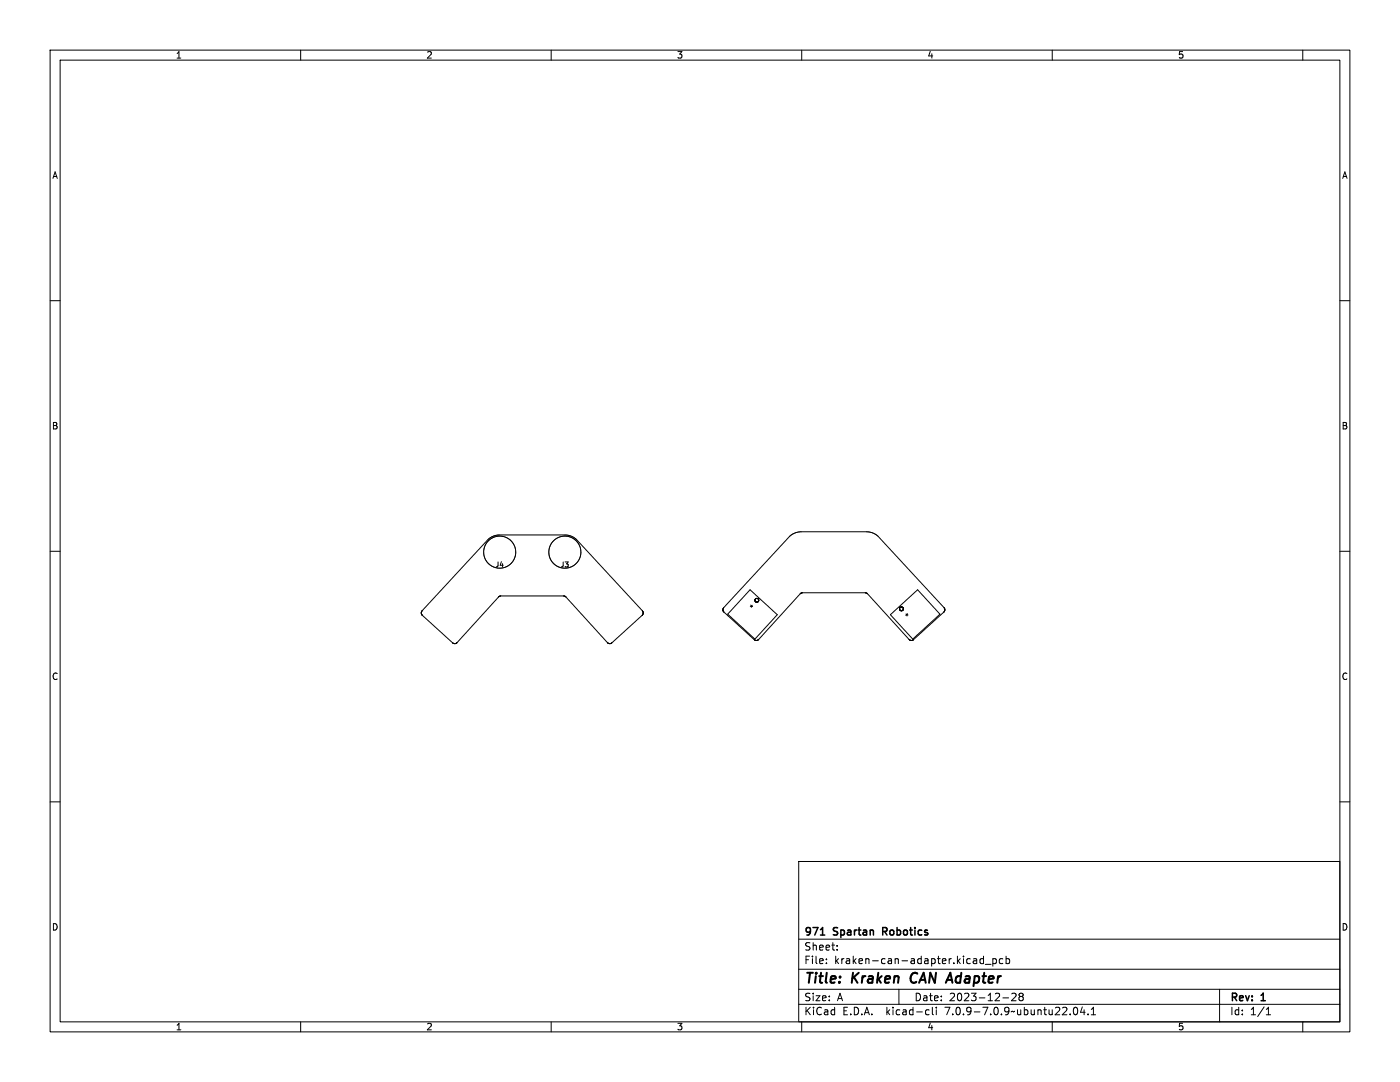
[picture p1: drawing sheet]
<svg xmlns="http://www.w3.org/2000/svg" width="279mm" height="216mm" viewBox="0 0 279 216" stroke-linecap="round" stroke-linejoin="round" font-family="sans-serif">
<defs><g id="words">
<g font-size="2.8">
<text x="160.4" y="196.8">Title:</text>
<text x="170.1" y="196.8">Kraken</text>
<text x="182.6" y="196.8">CAN Adapter</text>
</g>
<g font-size="2.1">
<text x="160.4" y="189.9">Sheet:</text>
<text x="160.4" y="187.1">971</text>
<text x="166.4" y="187.1">Spartan</text>
<text x="176.8" y="187.1">Robotics</text>
<text x="160.4" y="192.6">File:</text>
<text x="166.5" y="192.6">kraken-can-adapter.kicad_pcb</text>
<text x="160.4" y="202.8">KiCad</text>
<text x="160.4" y="200">Size:</text>
<text x="167" y="200">A</text>
<text x="168.1" y="202.8">E.D.A.</text>
<text x="177" y="202.8">kicad-cli</text>
<text x="182.4" y="200">Date:</text>
<text x="188.9" y="202.8">7.0.9-7.0.9~ubuntu22.04.1</text>
<text x="189.4" y="200">2023-12-28</text>
<text x="245.4" y="200.2">Rev:</text>
<text x="245.4" y="202.8">Id:</text>
<text x="249.5" y="202.8">1/1</text>
<text x="251.8" y="200.2">1</text>
</g>
<g font-size="1.8">
<text x="35" y="11.9">1</text>
<text x="85" y="11.9">2</text>
<text x="135" y="11.9">3</text>
<text x="185" y="11.9">4</text>
<text x="235" y="11.9">5</text>
<text x="10.3" y="35.9">A</text>
<text x="267.7" y="35.9">A</text>
<text x="10.3" y="85.9">B</text>
<text x="267.7" y="85.9">B</text>
<text x="10.3" y="135.9">C</text>
<text x="267.7" y="135.9">C</text>
<text x="10.3" y="185.9">D</text>
<text x="267.7" y="185.9">D</text>
<text x="35" y="205.8">1</text>
<text x="85" y="205.8">2</text>
<text x="135" y="205.8">3</text>
<text x="185" y="205.8">4</text>
<text x="235" y="205.8">5</text>
</g>
</g></defs>
<g fill="none" stroke="#000" stroke-width=".2">
<path d="M10 10h259.4v195.9h-259.4zM12 12h255.4v191.9h-255.4zM60 10v2M110 10v2M160 10v2M210 10v2M260 10v2M10 60h2M267.4 60h2M10 110h2M99.4 112.1l-.1 .9-.3 .1M99.5 119.1l-8.3 9.1"/>
<path d="M99.5 119.1h.1M99.6 119.1h-.1M99.6 119v.1M99.6 119h.1M99.7 119h-.1M99.7 119h.1M99.8 118.9l-.1 .1M99.8 118.9h.1M100.1 112.1l-.3 .7h.6M100.3 112.5v.6M112.4 112.1l-.1 .9-.3 .1M112.6 118.9h-12.8"/>
<path d="M112.6 118.9h.1M112.7 118.9v.1M112.7 119h.1M112.8 112.1h.6l-.3 .4 .2 .1v.4h-.5M112.8 119h.1M112.8 119l.1 .1M112.9 119.1h.1M112.9 119.1l8.3 9.1M149.7 117.7l5.4 5-4.4 4.8-5.5-4.9zM150.7 119.8h.1M150.7 119.7v.1M150.7 119.9h.1"/>
<path d="M150.7 119.7h.1M150.7 119.6h.1M150.7 119.9v.1M150.7 120h.1M150.8 119.5h-.1M150.8 119.5h.1M150.9 119.4l-.1 .1M150.9 119.4h.1M151 119.4h-.1M151 119.4h.1M151.1 119.4h.1M151.2 119.4h.1"/>
<path d="M151.2 119.5h.1M151.3 119.5h.1M151.3 119.6h.1M151.4 120h-.1M151.4 119.6h.1M151.4 120h.1M151.4 119.9v.1M151.4 119.6v.1M151.4 119.9h.1M151.4 119.7h.1M151.4 119.8h.1M159.8 118.4l-8.4 9.2"/>
<path d="M159.8 118.4h.1M159.9 118.3l-.1 .1M160 118.3h-.1M160 118.3h.1M160.1 118.3h-.1M160.1 118.3h12.6M160.1 118.3h.1M172.7 118.3h.1M172.8 118.3h.1M172.8 118.3h.2M173 118.3v.1M173 118.4h.1"/>
<path d="M173.1 118.4h.1M173.1 118.4l8.3 9.2M267.4 110h2M84.1 122.3v.1M84.1 122.3h.1M84.1 122.4h.1M84.1 122.2v.1M84.1 122.4v.1M84.1 122.2h.1M84.1 122.5h.1M84.1 122.5l.1 .1M84.1 122.1v.1"/>
<path d="M84.1 122v.1M84.2 122h-.1M84.2 122.6v.1M84.2 122h.1M84.2 122.7h.1M84.2 122.7l6.2 5.6M84.2 121.9v.1M84.2 121.9l13.2-14.3a3.4 3.4 0 0 1 2.3-.9h13a3.4 3.4 0 0 1 2.3 .9l13.3 14.4M84.2 121.9h.1M90.4 128.3h.1M90.4 128.3l.1 .1M90.5 128.4h.1"/>
<path d="M90.6 128.4h.1M90.7 128.4h.1M90.8 128.4h.1M90.9 128.4h-.1M91 128.4h-.1M91 128.4h.1M91.1 128.3l-.1 .1M91.1 128.3h.1M91.2 128.3h-.1M91.2 128.3h.1M91.2 128.2v.1M91.2 128.2h.1"/>
<path d="M121.2 128.2h.1M121.2 128.2l.1 .1M121.3 128.3h.1M121.3 128.3l.1 .1M121.4 128.4h.1M121.5 128.4h.1M121.6 128.4h.1M121.7 128.4h.1M121.8 128.4h-.1M121.8 128.4h.1M121.9 128.4h-.1M122 128.4h-.1"/>
<path d="M122 128.3v.1M122 128.3h.1M128.2 122.7l-6.2 5.6M128.2 122.7h.1M128.3 122.7h-.1M128.3 122h.1M128.3 122.6v.1M128.3 122v.1M128.3 122.1h.1M128.3 122.5v.1M128.3 122.5h.1M128.3 122.1l.1 .1"/>
<path d="M128.4 122.2h.1M128.4 122.2v.1M128.4 122.4l-.1 .1M128.4 122.4h.1M128.4 122.3h.1M128.4 122.3v.1M144.3 121.7h.1M144.3 121.7v.1M144.3 121.6v.1M144.3 121.8h.1M144.3 121.6h.1M144.3 121.8v.1"/>
<path d="M144.3 121.5v.1M144.3 121.9v.1M144.3 121.5h.1M144.3 121.4v.1M144.3 122h.1M144.3 121.4h.1M144.4 122h.1M144.4 121.3l-.1 .1M144.4 122l6.2 5.7M144.4 121.3h.1M144.4 121.2l13.2-14.2a3.4 3.4 0 0 1 2.3-.9h13a3.4 3.4 0 0 1 2.3 .9l13.2 14.2M144.4 121.2v.1"/>
<path d="M149.9 120.7l.1 .3M150 121l-.1 .2M150 121h.2M150 121h-.3M150.1 120.8l-.1 .2M150.6 127.7h.1M150.7 127.7h.1M150.7 127.7l.1 .1M150.8 127.8h.1M150.8 120v.1M150.8 120.1h.1M150.9 127.8h.1"/>
<path d="M150.9 120.1h.1M150.9 120.1l.1 .1M151 120.2h.1M151 127.8h-.1M151 127.8h.1M151.1 120.2h-.1M151.1 127.8h-.1M151.1 120.2h.1M151.1 127.8h.1M151.1 120.1v.1M151.2 120.1h-.1M151.2 127.8h-.1"/>
<path d="M151.2 120.1h.1M151.2 127.8h.1M151.2 127.7v.1M151.2 127.7h.1M151.3 120.1h-.1M151.3 120.1h.1M151.3 120v.1M151.3 127.7h-.1M151.3 120h.1M151.3 127.7h.1M151.4 127.6l-.1 .1M151.4 127.6h.1"/>
<path d="M177.7 122.7l5.4-5 4.5 4.9-5.4 4.9zM179.5 121.5h.1M179.5 121.6h.1M179.5 121.4h.1M179.6 121.3l-.1 .1M179.6 121.3h.1M179.6 121.7h.1M179.6 121.8h.1M179.6 121.2h.1M179.7 121.8h.1M179.7 121.2h.1M179.8 121.8v.1"/>
<path d="M179.8 121.9h.1M179.8 121.1h.1M179.9 121.1h-.1M179.9 121.9h.1M179.9 121.1h.1M180 121.9h-.1M180 121.1h.1M180 121.9h.1M180.1 121.8l-.1 .1M180.1 121.8h.1M180.1 121.2h.1M180.2 121.2h.1"/>
<path d="M180.2 121.8h.1M180.2 121.2v.1M180.2 121.7v.1M180.2 121.7h.1M180.2 121.3h.1M180.3 121.3v.1M180.3 121.6h.1M180.3 121.4h.1M180.3 121.5v.1M180.3 121.5h.1M180.8 122.5l.2 .2M181 122.7v.2"/>
<path d="M181 122.7l-.3 .1M181 122.7h.2M181.1 122.4l-.1 .3M181.4 127.6h.1M181.5 127.6v.1M181.5 127.7h.1M181.6 127.7h.1M181.6 127.7l.1 .1M181.7 127.8h.1M181.8 127.8h.1M181.9 127.8h.1M182 127.8h-.1"/>
<path d="M182 127.8h.1M182.1 127.8h-.1M182.2 127.7l-.1 .1M182.2 127.7h.1M182.3 127.7h-.1M188.4 121.2v.1M188.4 121.3h.1M188.4 122l-6.1 5.7M188.5 121.3v.1M188.5 122h-.1M188.5 122h.1M188.5 121.4h.1"/>
<path d="M188.5 121.4v.1M188.5 121.5h.1M188.5 121.9v.1M188.5 121.5l.1 .1M188.5 121.8v.1M188.6 121.6h.1M188.6 121.8h-.1M188.6 121.6v.1M188.6 121.7v.1M188.6 121.7h.1M10 160h2M267.4 160h2"/>
<path d="M159.4 171.9h108v32h-108zM159.4 197.4h108M159.4 193.4h108M159.4 187.4h108M164.9 192.1v.2M164.9 191.4v.1M167.1 189.4v.2M167.1 188.7v.1M179.4 197.4v3M196.3 190.8v1.5M196.3 191.4l-.4-.1-.3 .3 .1 .6h.6M196.6 192.4h1.2"/>
<path d="M198.1 191.4l.5-.1 .3 .3-.2 .6h-.6M198.1 191.3v1.5M200.1 199.1h1.2M200.1 191.4l-.4-.1-.3 .3 .2 .6h.5M200.8 191.4l.4-.1 .3 .3-.1 .6h-.6M200.8 190.8v1.5M202.1 198.2l.5 .1 .2 .3-.9 1.1h.9M203.6 198.8l-.2-.3 .2-.3 .5 .1 .1 .2-.3 .3M203.6 198.8l-.2 .3v.3l.2 .3 .5-.1 .1-.2-.1-.4-.2-.2M203.6 198.8h.3M243.4 197.4v6.5M60 203.9v2"/>
<path d="M110 203.9v2M159.4 200.4h108M160 203.9v2M185 201.5l.4 .1M185.4 202.4l-.4 .1M186.1 201v1.3l.2 .2M186.9 201v.1M186.9 201.5v1M210 203.9v2M214.4 201.1l.2-.1a.8 .8 0 0 1 .5 .7 .8 .8 0 0 1-.5 .8 1 1 0 0 1-.2-1.4zM216 200.9l-.4 1.1h1M216.4 201.5v1"/>
<path d="M217.1 202.3v.2M217.8 202.5h.8M217.8 201.4l.4-.4v1.5M252.7 202.5h.9M252.7 201.4l.4-.4v1.5M260 203.9v2"/>
<circle cx="99.7" cy="110.2" r="3.2"/>
<circle cx="112.7" cy="110.2" r="3.2"/>
</g>
<path d="M182 194.4l-.3 .8 .3 .8" fill="none" stroke="#000" stroke-width=".4"/>
<path d="M163.7 186.6h.9M176.2 185.9h.5M176.7 185.1h-.5v1.5" fill="none" stroke="#000" stroke-width=".3"/>
<use href="#words"/>
</svg>
